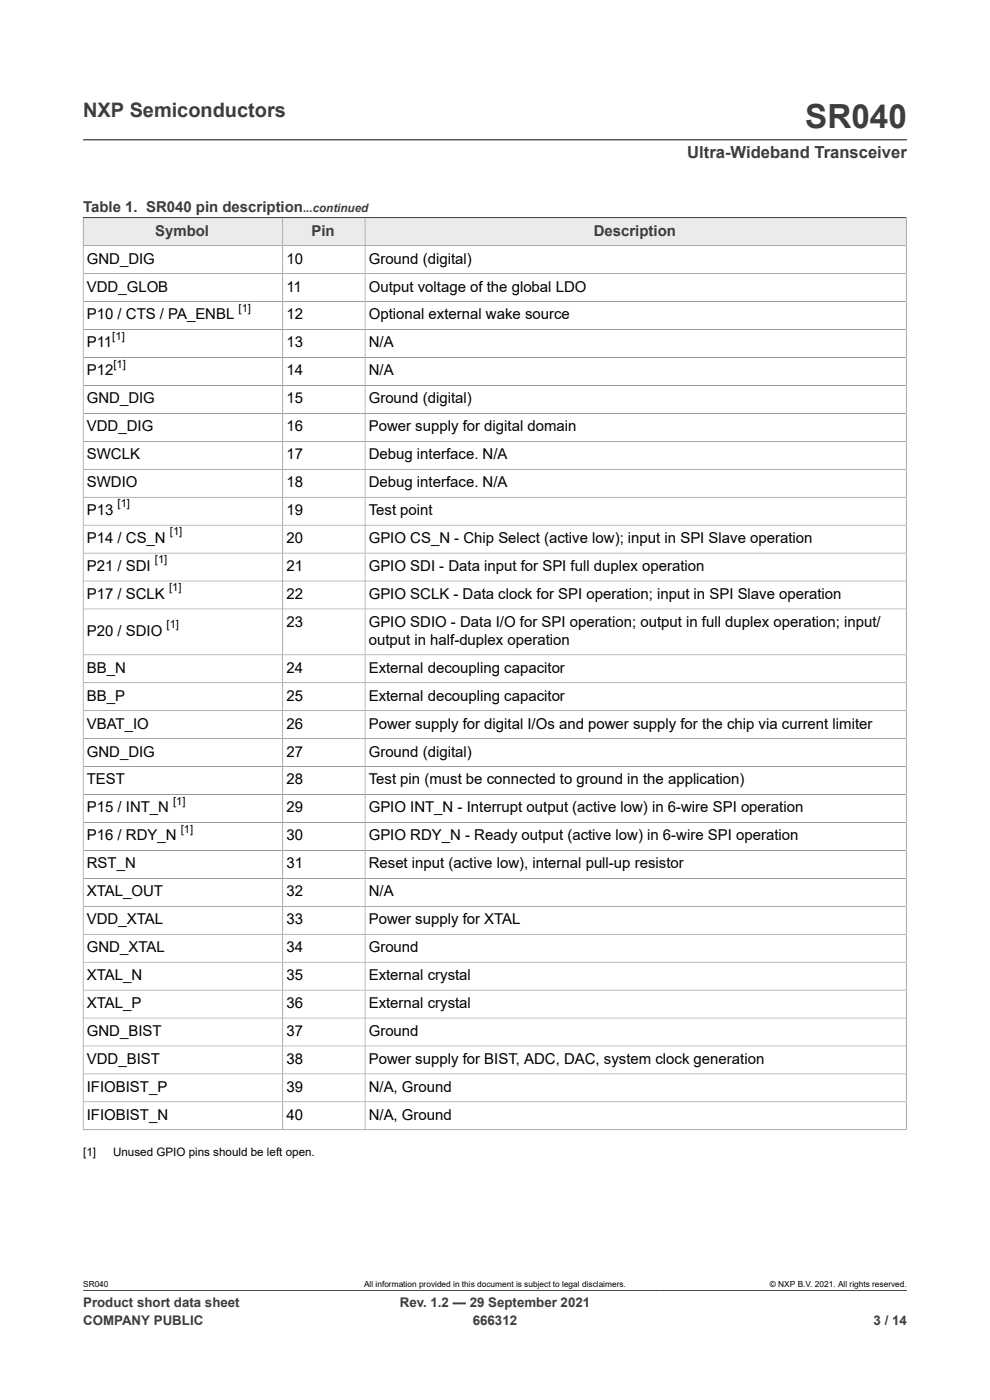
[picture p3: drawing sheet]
<svg xmlns="http://www.w3.org/2000/svg" width="210mm" height="297mm" viewBox="0 0 210 297" stroke-linecap="round" stroke-linejoin="round" font-family="sans-serif">
<defs><g id="words">
<text font-size="7.1" fill="#3c3c3c" x="170.8" y="27.2">SR040</text>
<text font-size="4.2" fill="#3c3c3c" x="17.6" y="24.8">NXP Semiconductors</text>
<text font-size="3.5" fill="#3c3c3c" x="145.8" y="33.5">Ultra-Wideband Transceiver</text>
<g font-size="3.2" fill="#3c3c3c">
<text x="17.6" y="45.1">Table 1. SR040 pin description</text>
<text x="32.9" y="50">Symbol</text>
<text x="66.1" y="50">Pin</text>
<text x="125.9" y="50">Description</text>
</g>
<g font-size="3.2">
<text x="18.4" y="55.9">GND_DIG</text>
<text x="60.8" y="55.9">10</text>
<text x="78.2" y="55.9">Ground (digital)</text>
<text x="18.4" y="61.9">VDD_GLOB</text>
<text x="60.8" y="61.9">11</text>
<text x="78.2" y="61.9">Output voltage of the global LDO</text>
<text x="18.4" y="67.8">P10 / CTS / PA_ENBL</text>
<text x="60.8" y="67.8">12</text>
<text x="78.2" y="67.8">Optional external wake source</text>
<text x="18.4" y="73.7">P11</text>
<text x="60.8" y="73.7">13</text>
<text x="78.2" y="73.7">N/A</text>
<text x="18.4" y="79.6">P12</text>
<text x="60.8" y="79.6">14</text>
<text x="78.2" y="79.6">N/A</text>
<text x="18.4" y="85.6">GND_DIG</text>
<text x="60.8" y="85.6">15</text>
<text x="78.2" y="85.6">Ground (digital)</text>
<text x="18.4" y="91.5">VDD_DIG</text>
<text x="60.8" y="91.5">16</text>
<text x="78.2" y="91.5">Power supply for digital domain</text>
<text x="18.4" y="97.4">SWCLK</text>
<text x="60.8" y="97.4">17</text>
<text x="78.2" y="97.4">Debug interface. N/A</text>
<text x="18.4" y="103.3">SWDIO</text>
<text x="60.8" y="103.3">18</text>
<text x="78.2" y="103.3">Debug interface. N/A</text>
<text x="18.4" y="109.3">P13</text>
<text x="60.8" y="109.3">19</text>
<text x="78.2" y="109.3">Test point</text>
<text x="18.4" y="115.2">P14 / CS_N</text>
<text x="60.8" y="115.2">20</text>
<text x="78.2" y="115.2">GPIO CS_N - Chip Select (active low); input in SPI Slave operation</text>
<text x="18.4" y="121.1">P21 / SDI</text>
<text x="60.8" y="121.1">21</text>
<text x="78.2" y="121.1">GPIO SDI - Data input for SPI full duplex operation</text>
<text x="18.4" y="127">P17 / SCLK</text>
<text x="60.8" y="127">22</text>
<text x="78.2" y="127">GPIO SCLK - Data clock for SPI operation; input in SPI Slave operation</text>
<text x="18.4" y="134.9">P20 / SDIO</text>
<text x="60.8" y="133">23</text>
<text x="78.2" y="133">GPIO SDIO - Data I/O for SPI operation; output in full duplex operation; input/</text>
<text x="78.2" y="136.8">output in half-duplex operation</text>
<text x="18.4" y="142.7">BB_N</text>
<text x="60.8" y="142.7">24</text>
<text x="78.2" y="142.7">External decoupling capacitor</text>
<text x="18.4" y="148.6">BB_P</text>
<text x="60.8" y="148.6">25</text>
<text x="78.2" y="148.6">External decoupling capacitor</text>
<text x="18.4" y="154.6">VBAT_IO</text>
<text x="60.8" y="154.6">26</text>
<text x="78.2" y="154.6">Power supply for digital I/Os and power supply for the chip via current limiter</text>
<text x="18.4" y="160.5">GND_DIG</text>
<text x="60.8" y="160.5">27</text>
<text x="78.2" y="160.5">Ground (digital)</text>
<text x="18.4" y="166.4">TEST</text>
<text x="60.8" y="166.4">28</text>
<text x="78.2" y="166.4">Test pin (must be connected to ground in the application)</text>
<text x="18.4" y="172.3">P15 / INT_N</text>
<text x="60.8" y="172.3">29</text>
<text x="78.2" y="172.3">GPIO INT_N - Interrupt output (active low) in 6-wire SPI operation</text>
<text x="18.4" y="178.3">P16 / RDY_N</text>
<text x="60.8" y="178.3">30</text>
<text x="78.2" y="178.3">GPIO RDY_N - Ready output (active low) in 6-wire SPI operation</text>
<text x="18.4" y="184.2">RST_N</text>
<text x="60.8" y="184.2">31</text>
<text x="78.2" y="184.2">Reset input (active low), internal pull-up resistor</text>
<text x="18.4" y="190.1">XTAL_OUT</text>
<text x="60.8" y="190.1">32</text>
<text x="78.2" y="190.1">N/A</text>
<text x="18.4" y="196">VDD_XTAL</text>
<text x="60.8" y="196">33</text>
<text x="78.2" y="196">Power supply for XTAL</text>
<text x="18.4" y="202">GND_XTAL</text>
<text x="60.8" y="202">34</text>
<text x="78.2" y="202">Ground</text>
<text x="18.4" y="207.9">XTAL_N</text>
<text x="60.8" y="207.9">35</text>
<text x="78.2" y="207.9">External crystal</text>
<text x="18.4" y="213.8">XTAL_P</text>
<text x="60.8" y="213.8">36</text>
<text x="78.2" y="213.8">External crystal</text>
<text x="18.4" y="219.8">GND_BIST</text>
<text x="60.8" y="219.8">37</text>
<text x="78.2" y="219.8">Ground</text>
<text x="18.4" y="225.7">VDD_BIST</text>
<text x="60.8" y="225.7">38</text>
<text x="78.2" y="225.7">Power supply for BIST, ADC, DAC, system clock generation</text>
<text x="18.4" y="231.6">IFIOBIST_P</text>
<text x="60.8" y="231.6">39</text>
<text x="78.2" y="231.6">N/A, Ground</text>
<text x="18.4" y="237.5">IFIOBIST_N</text>
<text x="60.8" y="237.5">40</text>
<text x="78.2" y="237.5">N/A, Ground</text>
</g>
<g font-size="2.8" fill="#3c3c3c">
<text x="17.6" y="277.3">Product short data sheet</text>
<text x="17.6" y="281">COMPANY PUBLIC</text>
<text x="84.8" y="277.3">Rev. 1.2 — 29 September 2021</text>
<text x="100.3" y="281">666312</text>
<text x="185.3" y="281">3 / 14</text>
</g>
<text font-size="2.5" fill="#3c3c3c" x="64.3" y="45.1">...continued</text>
<g font-size="2.5">
<text x="17.6" y="245.3">[1]</text>
<text x="24" y="245.3">Unused GPIO pins should be left open.</text>
</g>
<g font-size="2.4">
<text x="50.6" y="66.1">[1]</text>
<text x="23.8" y="72.1">[1]</text>
<text x="24.1" y="78">[1]</text>
<text x="24.9" y="107.6">[1]</text>
<text x="36" y="113.5">[1]</text>
<text x="32.9" y="119.5">[1]</text>
<text x="35.9" y="125.4">[1]</text>
<text x="35.3" y="133.2">[1]</text>
<text x="36.7" y="170.7">[1]</text>
<text x="38.3" y="176.6">[1]</text>
</g>
<g font-size="1.8">
<text x="17.6" y="273.1">SR040</text>
<text x="77.2" y="273.1">All information provided in this document is subject to legal disclaimers.</text>
<text x="163.3" y="273.1">© NXP B.V. 2021. All rights reserved.</text>
</g>
</g></defs>
<path d="M17.6 29.7h174.8M17.6 46.2h174.6" fill="none" stroke="#3c3c3c" stroke-width=".21"/>
<path d="M17.7 46.3h42.2v5.8h-42.2z" fill="#ebebeb"/>
<path d="M17.6 46.2h42.4v5.9h-42.4z" fill="none" stroke="#3c3c3c" stroke-width=".21"/>
<path d="M60 46.3h17.4v5.8h-17.4z" fill="#ebebeb"/>
<path d="M60 46.2h17.4v5.9h-17.4z" fill="none" stroke="#3c3c3c" stroke-width=".21"/>
<path d="M77.5 46.3h114.7v5.8h-114.7z" fill="#ebebeb"/>
<g fill="none" stroke="#3c3c3c" stroke-width=".21">
<path d="M17.6 46.2h174.6v193.5M60 52.1v187.6M77.4 46.2v193.5M192.2 52.1h-174.6v187.6M192.2 58.1h-174.6M17.6 64h174.6M17.6 69.9h174.6M17.6 75.8h174.6M17.6 81.8h174.6M17.6 87.7h174.6M17.6 99.6h174.6M192.2 93.6h-174.6"/>
<path d="M17.6 105.5h174.6M17.6 117.3h174.6M192.2 111.4h-174.6M17.6 129.2h174.6M192.2 123.3h-174.6M192.2 138.9h-174.6M17.6 144.9h174.6M17.6 156.7h174.6M192.2 150.8h-174.6M17.6 162.6h174.6M17.6 174.5h174.6M192.2 168.6h-174.6"/>
<path d="M17.6 186.3h174.6M17.6 192.3h174.6M192.2 180.4h-174.6M192.2 198.2h-174.6M17.6 204.1h174.6M17.6 216h174.6M192.2 210h-174.6M17.6 239.7h174.7M17.6 221.9h174.6M17.6 227.8h174.6M192.2 233.8h-174.6M17.6 273.8h174.8"/>
</g>
<use href="#words"/>
</svg>
